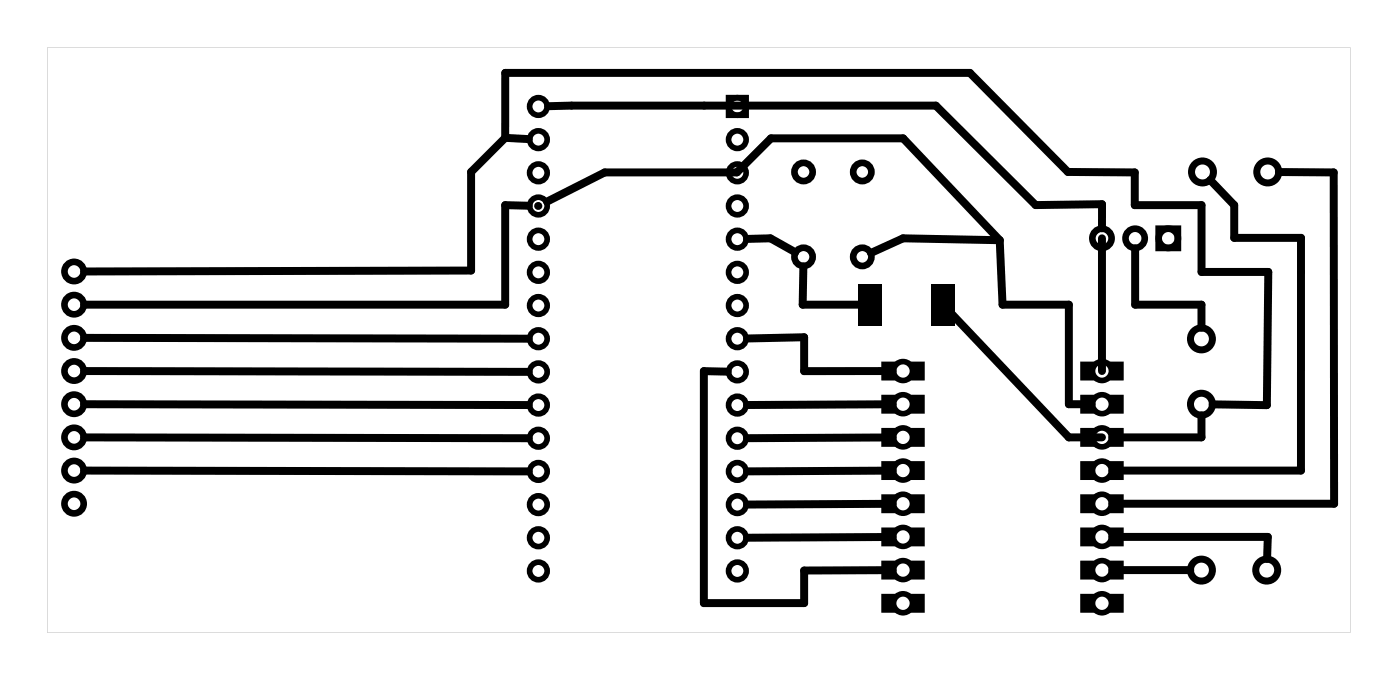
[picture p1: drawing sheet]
<svg xmlns="http://www.w3.org/2000/svg" width="107mm" height="52mm" viewBox="0 0 107 52" stroke-linecap="round" stroke-linejoin="round" font-family="sans-serif">
<g fill="#000">
<path d="M65.7 21.7h1.8v3.2h-1.8zM71.3 21.7h1.8v3.2h-1.8z"/>
<path d="M3.6 3.6v44.8h99.8v-44.8zM3.6 3.6h99.8v44.8h-99.8z"/>
<path d="M67.5 27.7v1.4h3.3v-1.4zM68.5 28.4a.72 .72 0 0 1 1.4 0 .72 .72 0 0 1-1.4 0z"/>
<path d="M67.5 30.2v1.5h3.3v-1.5zM68.5 30.9a.72 .72 0 0 1 1.4 0 .72 .72 0 0 1-1.4 0z"/>
<path d="M67.5 32.8v1.4h3.3v-1.4zM68.5 33.5a.72 .72 0 0 1 1.4 0 .72 .72 0 0 1-1.4 0z"/>
<path d="M67.5 35.3v1.4h3.3v-1.4zM68.5 36a.72 .72 0 0 1 1.4 0 .72 .72 0 0 1-1.4 0z"/>
<path d="M67.5 37.8v1.5h3.3v-1.5zM68.5 38.6a.72 .72 0 0 1 1.4 0 .72 .72 0 0 1-1.4 0z"/>
<path d="M82.7 37.8v1.5h3.4v-1.5zM83.7 38.6a.72 .72 0 0 1 1.4 0 .72 .72 0 0 1-1.4 0z"/>
<path d="M82.7 35.3v1.4h3.4v-1.4zM83.7 36a.72 .72 0 0 1 1.4 0 .72 .72 0 0 1-1.4 0z"/>
<path d="M82.7 32.8v1.4h3.4v-1.4zM83.7 33.5a.72 .72 0 0 1 1.4 0 .72 .72 0 0 1-1.4 0z"/>
<path d="M82.7 30.2v1.5h3.4v-1.5zM83.7 30.9a.72 .72 0 0 1 1.4 0 .72 .72 0 0 1-1.4 0z"/>
<path d="M82.7 27.7v1.4h3.4v-1.4zM83.7 28.4a.72 .72 0 0 1 1.4 0 .72 .72 0 0 1-1.4 0z"/>
<path d="M67.5 40.4v1.4h3.3v-1.4zM68.5 41.1a.72 .72 0 0 1 1.4 0 .72 .72 0 0 1-1.4 0z"/>
<path d="M67.5 42.9v1.5h3.3v-1.5zM68.5 43.6a.72 .72 0 0 1 1.4 0 .72 .72 0 0 1-1.4 0z"/>
<path d="M67.5 45.5v1.4h3.3v-1.4zM68.5 46.2a.72 .72 0 0 1 1.4 0 .72 .72 0 0 1-1.4 0z"/>
<path d="M82.7 45.5v1.4h3.4v-1.4zM83.7 46.2a.72 .72 0 0 1 1.4 0 .72 .72 0 0 1-1.4 0z"/>
<path d="M82.7 42.9v1.5h3.4v-1.5zM83.7 43.6a.72 .72 0 0 1 1.4 0 .72 .72 0 0 1-1.4 0z"/>
<path d="M82.7 40.4v1.4h3.4v-1.4zM83.7 41.1a.72 .72 0 0 1 1.4 0 .72 .72 0 0 1-1.4 0z"/>
</g>
<g fill="none" stroke="#000" stroke-width=".54">
<circle cx="92.1" cy="13.2" r=".84"/>
<circle cx="97.1" cy="13.2" r=".84"/>
<circle cx="92" cy="30.9" r=".84"/>
<circle cx="92" cy="25.9" r=".84"/>
<circle cx="92" cy="43.6" r=".84"/>
<circle cx="97" cy="43.6" r=".84"/>
</g>
<g fill="none" stroke="#000" stroke-width=".51">
<path d="M88.8 17.5h1.4v1.5h-1.4z"/>
<circle cx="61.6" cy="13.2" r=".7"/>
<circle cx="61.6" cy="19.7" r=".7"/>
<circle cx="66.1" cy="13.2" r=".7"/>
<circle cx="66.1" cy="19.7" r=".7"/>
<circle cx="84.4" cy="18.2" r=".74"/>
<circle cx="87" cy="18.2" r=".74"/>
<circle cx="89.5" cy="18.2" r=".74"/>
<circle cx="5.7" cy="20.8" r=".74"/>
<circle cx="5.7" cy="23.3" r=".74"/>
<circle cx="5.7" cy="36" r=".74"/>
<circle cx="5.7" cy="30.9" r=".74"/>
<circle cx="5.7" cy="25.9" r=".74"/>
<circle cx="5.7" cy="33.5" r=".74"/>
<circle cx="5.7" cy="28.4" r=".74"/>
<circle cx="5.7" cy="38.6" r=".74"/>
</g>
<g fill="none" stroke="#000" stroke-width=".43">
<path d="M55.8 7.5h1.4v1.3h-1.4z"/>
<circle cx="41.2" cy="13.2" r=".67"/>
<circle cx="41.2" cy="10.7" r=".67"/>
<circle cx="41.2" cy="15.8" r=".67"/>
<circle cx="41.2" cy="18.3" r=".67"/>
<circle cx="41.2" cy="8.2" r=".67"/>
<circle cx="56.5" cy="10.7" r=".67"/>
<circle cx="56.5" cy="13.2" r=".67"/>
<circle cx="56.5" cy="15.8" r=".67"/>
<circle cx="56.5" cy="18.3" r=".67"/>
<circle cx="56.5" cy="8.2" r=".67"/>
<circle cx="41.2" cy="20.9" r=".67"/>
<circle cx="41.2" cy="23.4" r=".67"/>
<circle cx="41.2" cy="25.9" r=".67"/>
<circle cx="41.2" cy="38.6" r=".67"/>
<circle cx="41.2" cy="33.6" r=".67"/>
<circle cx="41.2" cy="28.5" r=".67"/>
<circle cx="41.2" cy="31" r=".67"/>
<circle cx="41.2" cy="36.1" r=".67"/>
<circle cx="56.5" cy="23.4" r=".67"/>
<circle cx="56.5" cy="20.9" r=".67"/>
<circle cx="56.5" cy="25.9" r=".67"/>
<circle cx="56.5" cy="31" r=".67"/>
<circle cx="56.5" cy="28.5" r=".67"/>
<circle cx="56.5" cy="38.6" r=".67"/>
<circle cx="56.5" cy="33.6" r=".67"/>
<circle cx="56.5" cy="36.1" r=".67"/>
<circle cx="69.2" cy="30.9" r=".72"/>
<circle cx="69.2" cy="28.4" r=".72"/>
<circle cx="69.2" cy="38.6" r=".72"/>
<circle cx="69.2" cy="36" r=".72"/>
<circle cx="69.2" cy="33.5" r=".72"/>
<circle cx="84.4" cy="30.9" r=".72"/>
<circle cx="84.4" cy="28.4" r=".72"/>
<circle cx="84.4" cy="38.6" r=".72"/>
<circle cx="84.4" cy="33.5" r=".72"/>
<circle cx="84.4" cy="36" r=".72"/>
<circle cx="41.2" cy="41.2" r=".67"/>
<circle cx="41.2" cy="43.7" r=".67"/>
<circle cx="56.5" cy="41.2" r=".67"/>
<circle cx="56.5" cy="43.7" r=".67"/>
<circle cx="69.2" cy="46.2" r=".72"/>
<circle cx="69.2" cy="43.6" r=".72"/>
<circle cx="69.2" cy="41.1" r=".72"/>
<circle cx="84.4" cy="46.2" r=".72"/>
<circle cx="84.4" cy="43.6" r=".72"/>
<circle cx="84.4" cy="41.1" r=".72"/>
</g>
<g fill="none" stroke="#000" stroke-width=".61">
<path d="M38.7 10.6v-5h35.6l7.5 7.6h5.1v2.5h5.1v5.1h5.2l-.2 10.2h-4.1M38.7 10.6l1.8 .1M38.7 10.6l-2.6 2.6v7.5l-29.7 .1M40.5 15.8l-1.8-.1v7.6h-32.3M41.2 15.8h.1M41.9 15.4l4.4-2.2h10.1l2.7-2.6h10.1l7.4 7.8M42 8.1h29.7l7.6 7.6 5.1-.1v1.9M57.2 18.3l1.8-.1 1.9 1.1M76.6 18.4l.2 4.9h5.1v7.6h1.7M76.6 18.4l-7.4-.2-2.5 1.2M84.4 18.2v10.2M87 19v4.3h5v1.8"/>
<path d="M92.7 13.8l1.8 1.9v2.5h5.2v17.8h-14.5M98 13.2h4.2v25.4h-17M6.4 25.9h34.1M6.4 28.4l34.1 .1M6.4 30.9l34.1 .1M6.4 33.5h34.1M6.4 36l34.1 .1M55.7 28.5l-1.8-.1v17.8h7.7v-2.5l6.8-.1M57.2 25.9l4.4-.1v2.6h6.8M61.5 20.4v2.9h4.4M68.4 30.9l-11.2 .1M68.4 38.6h-11.2"/>
<path d="M68.4 36l-11.2 .1M68.4 33.5h-11.2M72.2 23.3l9.7 10.2h2.5M92 31.8v1.7h-6.8M68.4 41.1l-11.2 .1M85.2 41.1h11.9v1.7M85.2 43.6h6"/>
</g>
</svg>
